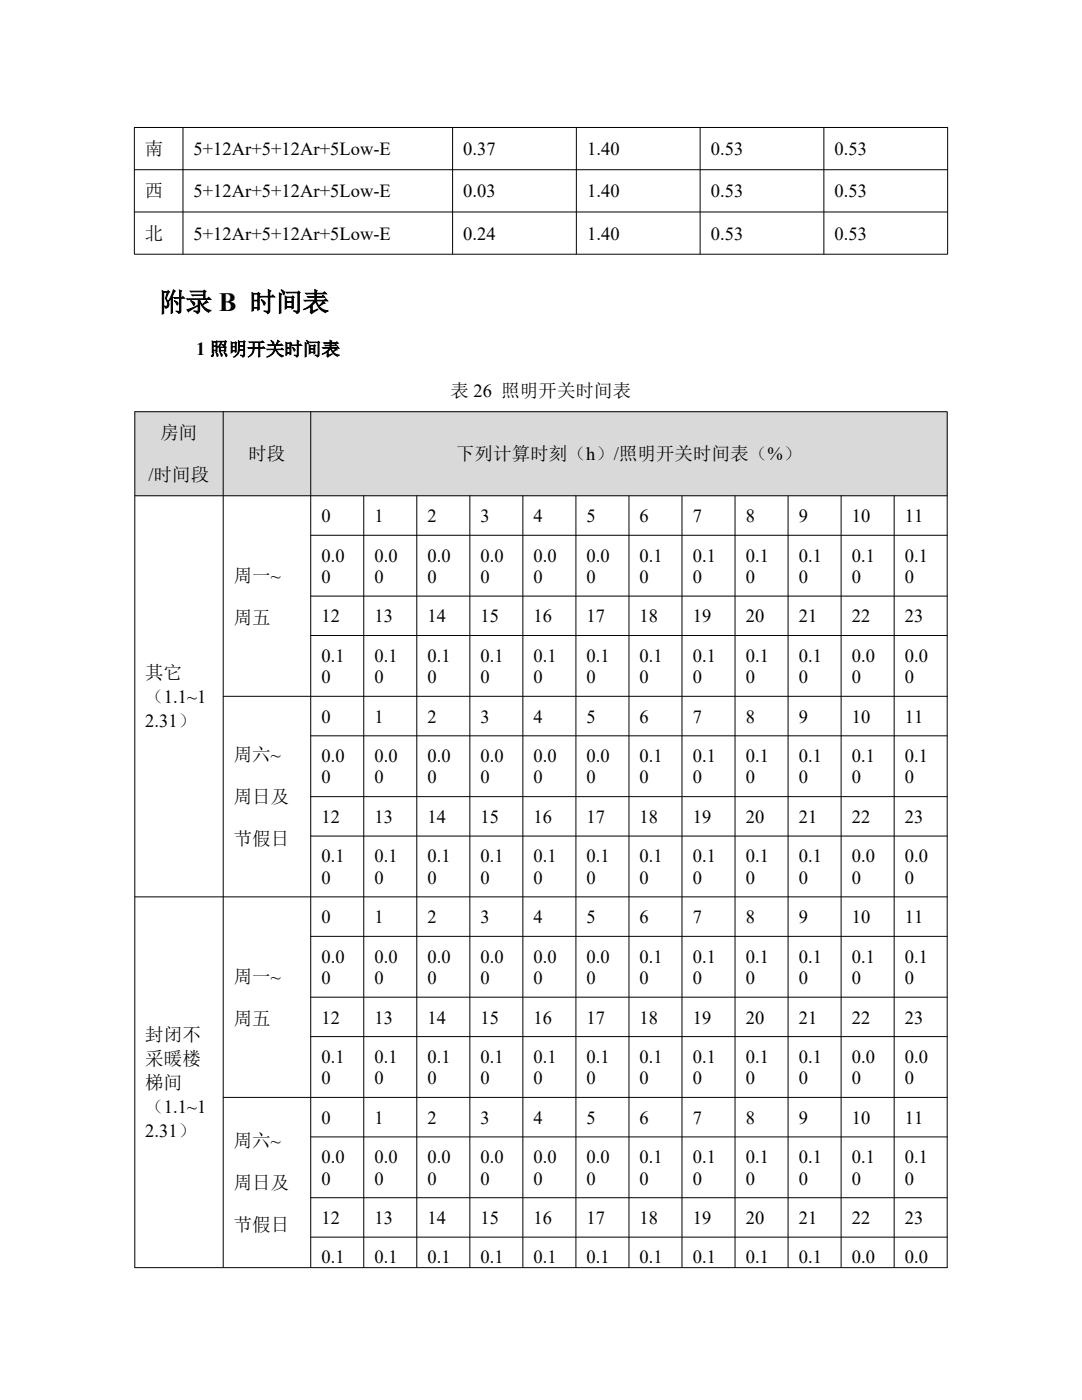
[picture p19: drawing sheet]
<svg xmlns="http://www.w3.org/2000/svg" width="216mm" height="279mm" viewBox="0 0 216 279" stroke-linecap="round" stroke-linejoin="round" font-family="sans-serif">
<defs><g id="words">
<text font-size="5.3" x="31.7" y="62.1">附录 B 时间表</text>
<g font-size="3.7">
<text x="28.9" y="31">南</text>
<text x="38.6" y="31">5+12Ar+5+12Ar+5Low-E</text>
<text x="92.4" y="31">0.37</text>
<text x="117.1" y="31">1.40</text>
<text x="141.8" y="31">0.53</text>
<text x="166.5" y="31">0.53</text>
<text x="28.9" y="39.4">西</text>
<text x="38.6" y="39.4">5+12Ar+5+12Ar+5Low-E</text>
<text x="92.4" y="39.4">0.03</text>
<text x="117.1" y="39.4">1.40</text>
<text x="141.8" y="39.4">0.53</text>
<text x="166.5" y="39.4">0.53</text>
<text x="28.9" y="47.9">北</text>
<text x="38.6" y="47.9">5+12Ar+5+12Ar+5Low-E</text>
<text x="92.4" y="47.9">0.24</text>
<text x="117.1" y="47.9">1.40</text>
<text x="141.8" y="47.9">0.53</text>
<text x="166.5" y="47.9">0.53</text>
<text x="39.2" y="70.9">1 照明开关时间表</text>
<text x="89.9" y="79.3">表 26 照明开关时间表</text>
<text x="32" y="87.7">房间</text>
<text x="49.6" y="91.9">时段</text>
<text x="91" y="91.9">下列计算时刻（h）/照明开关时间表（%）</text>
<text x="29.6" y="96">/时间段</text>
<text x="64.1" y="104.2">0</text>
<text x="74.7" y="104.2">1</text>
<text x="85.3" y="104.2">2</text>
<text x="95.9" y="104.2">3</text>
<text x="106.5" y="104.2">4</text>
<text x="117.1" y="104.2">5</text>
<text x="127.6" y="104.2">6</text>
<text x="138.2" y="104.2">7</text>
<text x="148.8" y="104.2">8</text>
<text x="159.4" y="104.2">9</text>
<text x="170" y="104.2">10</text>
<text x="180.6" y="104.2">11</text>
<text x="64.1" y="112.1">0.0</text>
<text x="74.7" y="112.1">0.0</text>
<text x="85.3" y="112.1">0.0</text>
<text x="95.9" y="112.1">0.0</text>
<text x="106.5" y="112.1">0.0</text>
<text x="117.1" y="112.1">0.0</text>
<text x="127.6" y="112.1">0.1</text>
<text x="138.2" y="112.1">0.1</text>
<text x="148.8" y="112.1">0.1</text>
<text x="159.4" y="112.1">0.1</text>
<text x="170" y="112.1">0.1</text>
<text x="180.6" y="112.1">0.1</text>
<text x="46.7" y="116.1">周一~</text>
<text x="64.1" y="116.3">0</text>
<text x="74.7" y="116.3">0</text>
<text x="85.3" y="116.3">0</text>
<text x="95.9" y="116.3">0</text>
<text x="106.5" y="116.3">0</text>
<text x="117.1" y="116.3">0</text>
<text x="127.6" y="116.3">0</text>
<text x="138.2" y="116.3">0</text>
<text x="148.8" y="116.3">0</text>
<text x="159.4" y="116.3">0</text>
<text x="170" y="116.3">0</text>
<text x="180.6" y="116.3">0</text>
<text x="46.7" y="124.4">周五</text>
<text x="64.1" y="124.2">12</text>
<text x="74.7" y="124.2">13</text>
<text x="85.3" y="124.2">14</text>
<text x="95.9" y="124.2">15</text>
<text x="106.5" y="124.2">16</text>
<text x="117.1" y="124.2">17</text>
<text x="127.6" y="124.2">18</text>
<text x="138.2" y="124.2">19</text>
<text x="148.8" y="124.2">20</text>
<text x="159.4" y="124.2">21</text>
<text x="170" y="124.2">22</text>
<text x="180.6" y="124.2">23</text>
<text x="29" y="135.4">其它</text>
<text x="64.1" y="132.1">0.1</text>
<text x="64.1" y="136.3">0</text>
<text x="74.7" y="132.1">0.1</text>
<text x="74.7" y="136.3">0</text>
<text x="85.3" y="132.1">0.1</text>
<text x="85.3" y="136.3">0</text>
<text x="95.9" y="132.1">0.1</text>
<text x="95.9" y="136.3">0</text>
<text x="106.5" y="132.1">0.1</text>
<text x="106.5" y="136.3">0</text>
<text x="117.1" y="132.1">0.1</text>
<text x="117.1" y="136.3">0</text>
<text x="127.6" y="132.1">0.1</text>
<text x="127.6" y="136.3">0</text>
<text x="138.2" y="132.1">0.1</text>
<text x="138.2" y="136.3">0</text>
<text x="148.8" y="132.1">0.1</text>
<text x="148.8" y="136.3">0</text>
<text x="159.4" y="132.1">0.1</text>
<text x="159.4" y="136.3">0</text>
<text x="170" y="132.1">0.0</text>
<text x="170" y="136.3">0</text>
<text x="180.6" y="132.1">0.0</text>
<text x="180.6" y="136.3">0</text>
<text x="29" y="140.3">（1.1~1</text>
<text x="29" y="145.1">2.31）</text>
<text x="64.1" y="144.2">0</text>
<text x="74.7" y="144.2">1</text>
<text x="85.3" y="144.2">2</text>
<text x="95.9" y="144.2">3</text>
<text x="106.5" y="144.2">4</text>
<text x="117.1" y="144.2">5</text>
<text x="127.6" y="144.2">6</text>
<text x="138.2" y="144.2">7</text>
<text x="148.8" y="144.2">8</text>
<text x="159.4" y="144.2">9</text>
<text x="170" y="144.2">10</text>
<text x="180.6" y="144.2">11</text>
<text x="46.7" y="152">周六~</text>
<text x="64.1" y="152.1">0.0</text>
<text x="74.7" y="152.1">0.0</text>
<text x="85.3" y="152.1">0.0</text>
<text x="95.9" y="152.1">0.0</text>
<text x="106.5" y="152.1">0.0</text>
<text x="117.1" y="152.1">0.0</text>
<text x="127.6" y="152.1">0.1</text>
<text x="138.2" y="152.1">0.1</text>
<text x="148.8" y="152.1">0.1</text>
<text x="159.4" y="152.1">0.1</text>
<text x="170" y="152.1">0.1</text>
<text x="180.6" y="152.1">0.1</text>
<text x="46.7" y="160.3">周日及</text>
<text x="64.1" y="156.4">0</text>
<text x="74.7" y="156.4">0</text>
<text x="85.3" y="156.4">0</text>
<text x="95.9" y="156.4">0</text>
<text x="106.5" y="156.4">0</text>
<text x="117.1" y="156.4">0</text>
<text x="127.6" y="156.4">0</text>
<text x="138.2" y="156.4">0</text>
<text x="148.8" y="156.4">0</text>
<text x="159.4" y="156.4">0</text>
<text x="170" y="156.4">0</text>
<text x="180.6" y="156.4">0</text>
<text x="64.1" y="164.2">12</text>
<text x="74.7" y="164.2">13</text>
<text x="85.3" y="164.2">14</text>
<text x="95.9" y="164.2">15</text>
<text x="106.5" y="164.2">16</text>
<text x="117.1" y="164.2">17</text>
<text x="127.6" y="164.2">18</text>
<text x="138.2" y="164.2">19</text>
<text x="148.8" y="164.2">20</text>
<text x="159.4" y="164.2">21</text>
<text x="170" y="164.2">22</text>
<text x="180.6" y="164.2">23</text>
<text x="46.7" y="168.6">节假日</text>
<text x="64.1" y="172.1">0.1</text>
<text x="74.7" y="172.1">0.1</text>
<text x="85.3" y="172.1">0.1</text>
<text x="95.9" y="172.1">0.1</text>
<text x="106.5" y="172.1">0.1</text>
<text x="117.1" y="172.1">0.1</text>
<text x="127.6" y="172.1">0.1</text>
<text x="138.2" y="172.1">0.1</text>
<text x="148.8" y="172.1">0.1</text>
<text x="159.4" y="172.1">0.1</text>
<text x="170" y="172.1">0.0</text>
<text x="180.6" y="172.1">0.0</text>
<text x="64.1" y="176.4">0</text>
<text x="74.7" y="176.4">0</text>
<text x="85.3" y="176.4">0</text>
<text x="95.9" y="176.4">0</text>
<text x="106.5" y="176.4">0</text>
<text x="117.1" y="176.4">0</text>
<text x="127.6" y="176.4">0</text>
<text x="138.2" y="176.4">0</text>
<text x="148.8" y="176.4">0</text>
<text x="159.4" y="176.4">0</text>
<text x="170" y="176.4">0</text>
<text x="180.6" y="176.4">0</text>
<text x="64.1" y="184.3">0</text>
<text x="74.7" y="184.3">1</text>
<text x="85.3" y="184.3">2</text>
<text x="95.9" y="184.3">3</text>
<text x="106.5" y="184.3">4</text>
<text x="117.1" y="184.3">5</text>
<text x="127.6" y="184.3">6</text>
<text x="138.2" y="184.3">7</text>
<text x="148.8" y="184.3">8</text>
<text x="159.4" y="184.3">9</text>
<text x="170" y="184.3">10</text>
<text x="180.6" y="184.3">11</text>
<text x="46.7" y="196.1">周一~</text>
<text x="64.1" y="192.1">0.0</text>
<text x="64.1" y="196.4">0</text>
<text x="74.7" y="192.1">0.0</text>
<text x="74.7" y="196.4">0</text>
<text x="85.3" y="192.1">0.0</text>
<text x="85.3" y="196.4">0</text>
<text x="95.9" y="192.1">0.0</text>
<text x="95.9" y="196.4">0</text>
<text x="106.5" y="192.1">0.0</text>
<text x="106.5" y="196.4">0</text>
<text x="117.1" y="192.1">0.0</text>
<text x="117.1" y="196.4">0</text>
<text x="127.6" y="192.1">0.1</text>
<text x="127.6" y="196.4">0</text>
<text x="138.2" y="192.1">0.1</text>
<text x="138.2" y="196.4">0</text>
<text x="148.8" y="192.1">0.1</text>
<text x="148.8" y="196.4">0</text>
<text x="159.4" y="192.1">0.1</text>
<text x="159.4" y="196.4">0</text>
<text x="170" y="192.1">0.1</text>
<text x="170" y="196.4">0</text>
<text x="180.6" y="192.1">0.1</text>
<text x="180.6" y="196.4">0</text>
<text x="29" y="207.7">封闭不</text>
<text x="46.7" y="204.5">周五</text>
<text x="64.1" y="204.3">12</text>
<text x="74.7" y="204.3">13</text>
<text x="85.3" y="204.3">14</text>
<text x="95.9" y="204.3">15</text>
<text x="106.5" y="204.3">16</text>
<text x="117.1" y="204.3">17</text>
<text x="127.6" y="204.3">18</text>
<text x="138.2" y="204.3">19</text>
<text x="148.8" y="204.3">20</text>
<text x="159.4" y="204.3">21</text>
<text x="170" y="204.3">22</text>
<text x="180.6" y="204.3">23</text>
<text x="29" y="212.5">采暖楼</text>
<text x="64.1" y="212.1">0.1</text>
<text x="74.7" y="212.1">0.1</text>
<text x="85.3" y="212.1">0.1</text>
<text x="95.9" y="212.1">0.1</text>
<text x="106.5" y="212.1">0.1</text>
<text x="117.1" y="212.1">0.1</text>
<text x="127.6" y="212.1">0.1</text>
<text x="138.2" y="212.1">0.1</text>
<text x="148.8" y="212.1">0.1</text>
<text x="159.4" y="212.1">0.1</text>
<text x="170" y="212.1">0.0</text>
<text x="180.6" y="212.1">0.0</text>
<text x="29" y="217.3">梯间</text>
<text x="64.1" y="216.4">0</text>
<text x="74.7" y="216.4">0</text>
<text x="85.3" y="216.4">0</text>
<text x="95.9" y="216.4">0</text>
<text x="106.5" y="216.4">0</text>
<text x="117.1" y="216.4">0</text>
<text x="127.6" y="216.4">0</text>
<text x="138.2" y="216.4">0</text>
<text x="148.8" y="216.4">0</text>
<text x="159.4" y="216.4">0</text>
<text x="170" y="216.4">0</text>
<text x="180.6" y="216.4">0</text>
<text x="29" y="222.1">（1.1~1</text>
<text x="29" y="226.9">2.31）</text>
<text x="64.1" y="224.3">0</text>
<text x="74.7" y="224.3">1</text>
<text x="85.3" y="224.3">2</text>
<text x="95.9" y="224.3">3</text>
<text x="106.5" y="224.3">4</text>
<text x="117.1" y="224.3">5</text>
<text x="127.6" y="224.3">6</text>
<text x="138.2" y="224.3">7</text>
<text x="148.8" y="224.3">8</text>
<text x="159.4" y="224.3">9</text>
<text x="170" y="224.3">10</text>
<text x="180.6" y="224.3">11</text>
<text x="46.7" y="229">周六~</text>
<text x="64.1" y="232.1">0.0</text>
<text x="74.7" y="232.1">0.0</text>
<text x="85.3" y="232.1">0.0</text>
<text x="95.9" y="232.1">0.0</text>
<text x="106.5" y="232.1">0.0</text>
<text x="117.1" y="232.1">0.0</text>
<text x="127.6" y="232.1">0.1</text>
<text x="138.2" y="232.1">0.1</text>
<text x="148.8" y="232.1">0.1</text>
<text x="159.4" y="232.1">0.1</text>
<text x="170" y="232.1">0.1</text>
<text x="180.6" y="232.1">0.1</text>
<text x="46.7" y="237.3">周日及</text>
<text x="64.1" y="236.4">0</text>
<text x="74.7" y="236.4">0</text>
<text x="85.3" y="236.4">0</text>
<text x="95.9" y="236.4">0</text>
<text x="106.5" y="236.4">0</text>
<text x="117.1" y="236.4">0</text>
<text x="127.6" y="236.4">0</text>
<text x="138.2" y="236.4">0</text>
<text x="148.8" y="236.4">0</text>
<text x="159.4" y="236.4">0</text>
<text x="170" y="236.4">0</text>
<text x="180.6" y="236.4">0</text>
<text x="46.7" y="245.6">节假日</text>
<text x="64.1" y="244.3">12</text>
<text x="74.7" y="244.3">13</text>
<text x="85.3" y="244.3">14</text>
<text x="95.9" y="244.3">15</text>
<text x="106.5" y="244.3">16</text>
<text x="117.1" y="244.3">17</text>
<text x="127.6" y="244.3">18</text>
<text x="138.2" y="244.3">19</text>
<text x="148.8" y="244.3">20</text>
<text x="159.4" y="244.3">21</text>
<text x="170" y="244.3">22</text>
<text x="180.6" y="244.3">23</text>
<text x="64.1" y="252.2">0.1</text>
<text x="74.7" y="252.2">0.1</text>
<text x="85.3" y="252.2">0.1</text>
<text x="95.9" y="252.2">0.1</text>
<text x="106.5" y="252.2">0.1</text>
<text x="117.1" y="252.2">0.1</text>
<text x="127.6" y="252.2">0.1</text>
<text x="138.2" y="252.2">0.1</text>
<text x="148.8" y="252.2">0.1</text>
<text x="159.4" y="252.2">0.1</text>
<text x="170" y="252.2">0.0</text>
<text x="180.6" y="252.2">0.0</text>
</g>
</g></defs>
<path d="M26.8 25.4h162.3M26.8 33.9h162.3M26.8 25.4v25.3M36.5 25.4v25.3M90.3 25.4v25.3M115 25.4v25.3M139.7 25.4v25.3M164.4 25.4v25.3M189.1 25.4v25.3M26.8 42.3h162.3M26.8 50.7h162.3" fill="none" stroke="#000" stroke-width=".2"/>
<g fill="#d9d9d9">
<path d="M26.9 82.2h17.7v16.8h-17.7z" fill-rule="evenodd"/>
<path d="M44.5 82.2h17.5v16.8h-17.5z" fill-rule="evenodd"/>
<path d="M62 82.2h127v16.8h-127z" fill-rule="evenodd"/>
</g>
<g fill="none" stroke="#000" stroke-width=".2">
<path d="M26.9 82.2h162.1M26.9 98.9h162.1M26.9 82.1v170.9M44.5 82.1v170.8M62 82.1v170.8M72.6 98.9v154M83.2 98.9v154M93.8 98.9v154M104.3 98.9v154M114.9 98.9v154M125.5 98.9v154M136.1 98.9v154"/>
<path d="M146.7 98.9v154M157.3 98.9v154M167.8 98.9v154M178.4 98.9v154M189 82.2v170.8M62 106.8h127M62 119h127M44.5 139h144.5M62 126.8h127M62 146.9h127M62 159h127M26.9 179h162.1"/>
<path d="M62 166.9h127M62 186.9h127M62 199h127M44.5 219h144.5M62 206.9h127M62 226.9h127M62 239h127M26.9 253h162.1M62 246.9h127"/>
</g>
<use href="#words"/>
</svg>
